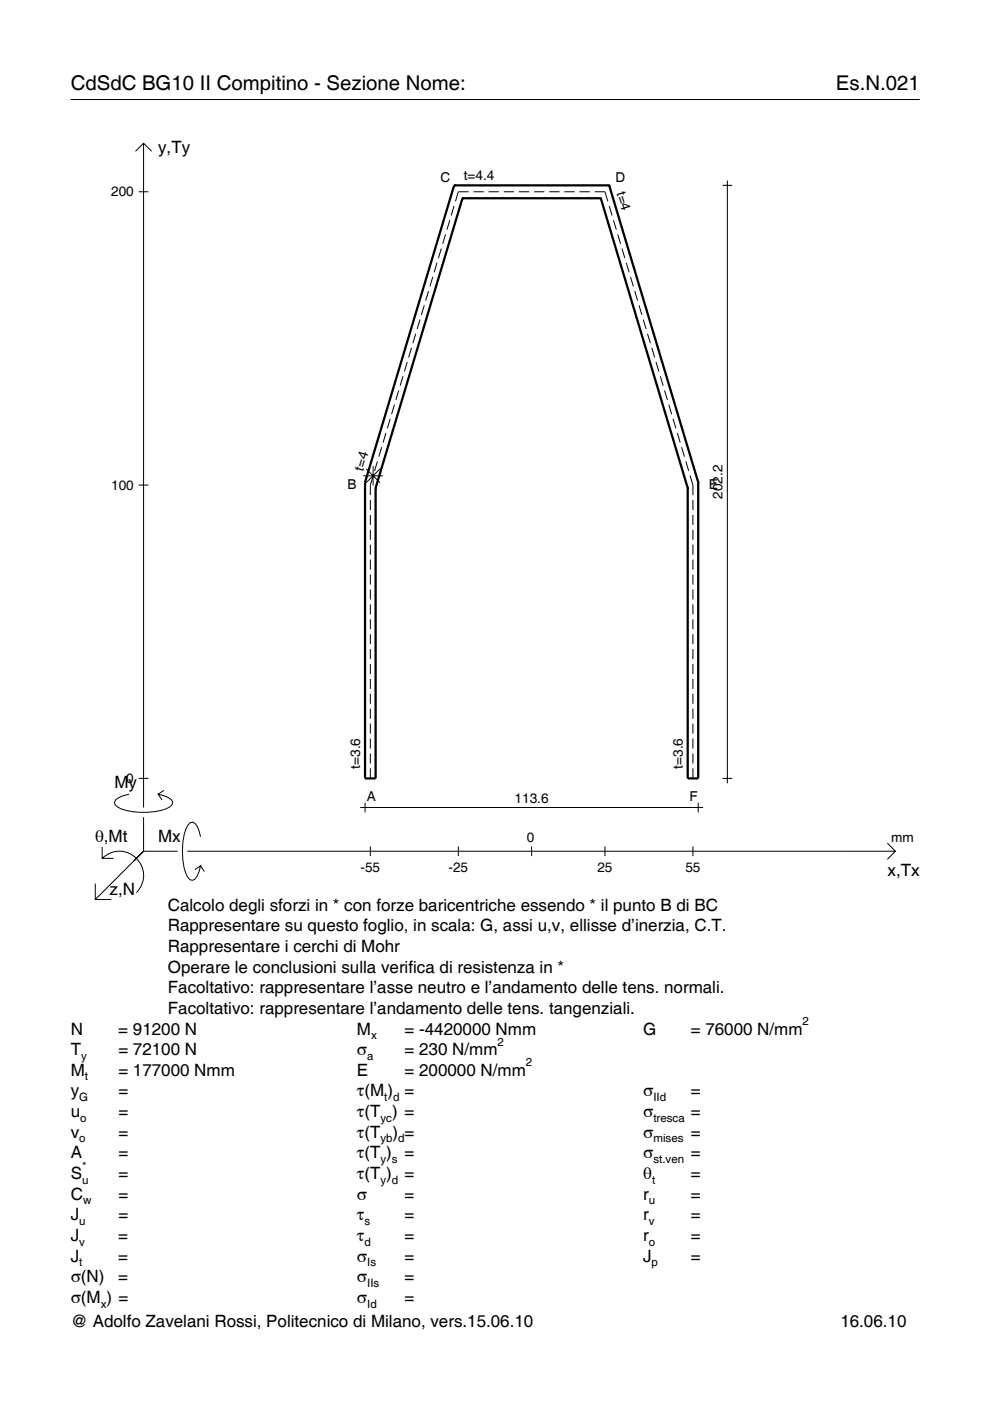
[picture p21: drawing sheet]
<svg xmlns="http://www.w3.org/2000/svg" width="210mm" height="297mm" viewBox="0 0 210 297" stroke-linecap="round" stroke-linejoin="round" font-family="sans-serif">
<defs><g id="words">
<g font-size="4.3">
<text x="15" y="19">CdSdC BG10 II Compitino - Sezione Nome:</text>
<text x="177.2" y="19">Es.N.021</text>
</g>
<g font-size="3.6">
<text x="33.5" y="32.4">y,Ty</text>
<text x="24.3" y="167.1">My</text>
<text x="20.1" y="178.4">θ,Mt</text>
<text x="33.5" y="178.4">Mx</text>
<text x="188.2" y="185.6">x,Tx</text>
<text x="23.2" y="189.7">z,N</text>
<text x="35.6" y="193.1">Calcolo degli sforzi in * con forze baricentriche essendo * il punto B di BC</text>
<text x="35.6" y="197.5">Rappresentare su questo foglio, in scala: G, assi u,v, ellisse d’inerzia, C.T.</text>
<text x="35.6" y="201.8">Rappresentare i cerchi di Mohr</text>
<text x="35.6" y="206.2">Operare le conclusioni sulla verifica di resistenza in *</text>
<text x="35.6" y="210.6">Facoltativo: rappresentare l’asse neutro e l’andamento delle tens. normali.</text>
<text x="35.6" y="215">Facoltativo: rappresentare l’andamento delle tens. tangenziali.</text>
<text x="15" y="219.3">N</text>
<text x="25.1" y="219.3">= 91200 N</text>
<text x="75.7" y="219.3">M</text>
<text x="85.8" y="219.3">= -4420000 Nmm</text>
<text x="136.4" y="219.3">G</text>
<text x="146.5" y="219.3">= 76000 N/mm</text>
<text x="15" y="223.7">T</text>
<text x="25.1" y="223.7">= 72100 N</text>
<text x="75.7" y="223.7">σ</text>
<text x="85.8" y="223.7">= 230 N/mm</text>
<text x="15" y="232.5">y</text>
<text x="15" y="228.1">M</text>
<text x="25.1" y="232.5">=</text>
<text x="25.1" y="228.1">= 177000 Nmm</text>
<text x="75.7" y="232.5">τ(M ) =</text>
<text x="75.7" y="228.1">E</text>
<text x="85.8" y="228.1">= 200000 N/mm</text>
<text x="136.4" y="232.5">σ</text>
<text x="146.5" y="232.5">=</text>
<text x="15" y="236.8">u</text>
<text x="25.1" y="236.8">=</text>
<text x="75.7" y="236.8">τ(T ) =</text>
<text x="136.4" y="236.8">σ</text>
<text x="146.5" y="236.8">=</text>
<text x="15" y="245.6">A</text>
<text x="15" y="241.2">v</text>
<text x="25.1" y="241.2">=</text>
<text x="25.1" y="245.6">=</text>
<text x="75.7" y="245.6">τ(T )</text>
<text x="75.7" y="241.2">τ(T</text>
<text x="83.3" y="241.2">) =</text>
<text x="85.8" y="245.6">=</text>
<text x="136.4" y="241.2">σ</text>
<text x="136.4" y="245.6">σ</text>
<text x="146.5" y="241.2">=</text>
<text x="146.5" y="245.6">=</text>
<text x="15" y="250">S</text>
<text x="25.1" y="250">=</text>
<text x="75.7" y="250">τ(T )</text>
<text x="85.8" y="250">=</text>
<text x="136.4" y="250">θ</text>
<text x="146.5" y="250">=</text>
<text x="15" y="254.3">C</text>
<text x="25.1" y="254.3">=</text>
<text x="75.7" y="254.3">σ</text>
<text x="85.8" y="254.3">=</text>
<text x="136.4" y="254.3">r</text>
<text x="146.5" y="254.3">=</text>
<text x="15" y="263.1">J</text>
<text x="15" y="258.7">J</text>
<text x="25.1" y="263.1">=</text>
<text x="25.1" y="258.7">=</text>
<text x="75.7" y="258.7">τ</text>
<text x="75.7" y="263.1">τ</text>
<text x="85.8" y="258.7">=</text>
<text x="85.8" y="263.1">=</text>
<text x="136.4" y="258.7">r</text>
<text x="136.4" y="263.1">r</text>
<text x="146.5" y="258.7">=</text>
<text x="146.5" y="263.1">=</text>
<text x="15" y="267.5">J</text>
<text x="25.1" y="267.5">=</text>
<text x="75.7" y="267.5">σ</text>
<text x="85.8" y="267.5">=</text>
<text x="136.4" y="267.5">J</text>
<text x="146.5" y="267.5">=</text>
<text x="15" y="271.8">σ(N)</text>
<text x="25.1" y="271.8">=</text>
<text x="75.7" y="271.8">σ</text>
<text x="85.8" y="271.8">=</text>
<text x="15" y="276.2">σ(M ) =</text>
<text x="15" y="281.4">@ Adolfo Zavelani Rossi, Politecnico di Milano, vers.15.06.10</text>
<text x="75.7" y="276.2">σ</text>
<text x="85.8" y="276.2">=</text>
<text x="178.2" y="281.4">16.06.10</text>
</g>
<g font-size="2.9">
<text x="23.6" y="41.7">200</text>
<text x="93.4" y="38.6">C</text>
<text x="98.3" y="38.3">t=4.4</text>
<text x="130.5" y="38.6">D</text>
<text x="130.7" y="41" transform="rotate(73 130.7 41)">t=4</text>
<text x="77" y="100" transform="rotate(-73 77 100)">t=4</text>
<text x="23.6" y="103.8">100</text>
<text x="73.7" y="103.7">B</text>
<text x="150.3" y="103.7">E</text>
<text x="153.2" y="105.8" transform="rotate(-90 153.2 105.8)">202.2</text>
<text x="26.8" y="166">0</text>
<text x="76.4" y="163" transform="rotate(-90 76.4 163)">t=3.6</text>
<text x="144.8" y="163" transform="rotate(-90 144.8 163)">t=3.6</text>
<text x="77.8" y="169.8">A</text>
<text x="109.1" y="170.2">113.6</text>
<text x="146.2" y="169.8">F</text>
<text x="111.7" y="178.4">0</text>
<text x="189" y="178.4">mm</text>
<text x="76.4" y="184.9">-55</text>
<text x="95.1" y="184.9">-25</text>
<text x="126.7" y="184.9">25</text>
<text x="145.3" y="184.9">55</text>
</g>
<g font-size="2.4">
<text x="78.7" y="220.3">x</text>
<text x="105.5" y="221.7">2</text>
<text x="170.2" y="217.3">2</text>
<text x="17.2" y="224.7">y</text>
<text x="77.9" y="224.7">a</text>
<text x="111.5" y="226.1">2</text>
<text x="16.8" y="233.5">G</text>
<text x="18" y="229.1">t</text>
<text x="81.5" y="233.5">t d</text>
<text x="138.5" y="233.5">IId</text>
<text x="17" y="237.8">o</text>
<text x="80.7" y="237.8">yc</text>
<text x="138.5" y="237.8">tresca</text>
<text x="16.8" y="242.2">o</text>
<text x="80.7" y="242.2">yb d</text>
<text x="138.5" y="242.2">mises</text>
<text x="17.4" y="251">u</text>
<text x="17.4" y="248">*</text>
<text x="80.7" y="246.6">y s</text>
<text x="80.7" y="251">y d</text>
<text x="138.2" y="251">t</text>
<text x="138.5" y="246.6">st.ven</text>
<text x="17.6" y="255.3">w</text>
<text x="137.6" y="255.3">u</text>
<text x="16.8" y="259.7">u</text>
<text x="77.3" y="259.7">s</text>
<text x="137.6" y="259.7">v</text>
<text x="16.8" y="264.1">v</text>
<text x="16.8" y="268.5">t</text>
<text x="77.3" y="264.1">d</text>
<text x="77.9" y="268.5">Is</text>
<text x="137.6" y="264.1">o</text>
<text x="138.2" y="268.5">p</text>
<text x="77.9" y="272.8">IIs</text>
<text x="21.4" y="277.2">x</text>
<text x="77.9" y="277.2">Id</text>
</g>
</g></defs>
<g fill="none" stroke="#000" stroke-width=".21">
<path d="M15 21.1h180M28.7 32.1l1.7-1.7 1.8 1.7M30.4 30.4v140.8M153.2 39.3h2M154.2 38.3v127.8M29.4 40.7h2.1M91.8 58.7l-.7 2M92.7 55.7l-.6 2M93.6 52.7l-.6 2M94.5 49.7l-.6 2M95.4 46.7l-.6 2M96.3 43.7l-.6 2"/>
<path d="M99.4 40.7h-2.2l-.6 2M100.4 40.7h2.2M103.6 40.7h2.2M106.8 40.7h2.2M110 40.7h2.2M113.2 40.7h2.2M116.4 40.7h2.2M119.7 40.7h2.1M122.9 40.7h2.2M126.1 40.7h2.2l.6 2M129.2 43.7l.6 2M130.1 46.7l.6 2"/>
<path d="M131 49.7l.6 2M131.9 52.7l.6 2M132.8 55.7l.6 2M133.7 58.7l.6 2M85.4 79.8l-.6 2M86.3 76.8l-.6 2M87.2 73.7l-.6 2.1M88.1 70.7l-.6 2.1M89 67.7l-.6 2.1M90 64.7l-.7 2M90.9 61.7l-.7 2M134.6 61.7l.6 2"/>
<path d="M135.5 64.7l.6 2M136.4 67.7l.6 2.1M137.3 70.7l.6 2.1M138.2 73.7l.6 2.1M139.1 76.8l.6 2M140 79.8l.6 2M77.6 99.4l3 2.9M79.1 98.8v4.1M80 97.8l-.6 2M80.6 99.4l-3 2.9M80.9 94.8l-.6 2M81.8 91.8l-.6 2"/>
<path d="M82.7 88.8l-.6 2M83.6 85.8l-.6 2M84.5 82.8l-.6 2M140.9 82.8l.6 2M141.8 85.8l.6 2M142.7 88.8l.6 2M143.6 91.8l.6 2M144.5 94.8l.6 2M145.4 97.8l.6 2M29.4 102.8h2.1M77 100.9h4.2M78.5 106v2.1"/>
<path d="M78.5 109.2v2.1M78.5 112.3v2.2M78.5 115.5v2.1M78.5 118.6v2.2M79.1 100.8l-.6 2v2.2M146.3 100.8l.6 2v2.2M146.9 106v2.1M146.9 109.2v2.1M146.9 112.3v2.2M146.9 115.5v2.1M146.9 118.6v2.2M78.5 121.8v2.1"/>
<path d="M78.5 125v2.1M78.5 128.1v2.2M78.5 131.3v2.1M78.5 134.5v2.1M78.5 137.6v2.1M146.9 121.8v2.1M146.9 125v2.1M146.9 128.1v2.2M146.9 131.3v2.1M146.9 134.5v2.1M146.9 137.6v2.1M78.5 140.8v2.1"/>
<path d="M78.5 143.9v2.2M78.5 147.1v2.1M78.5 150.3v2.1M78.5 153.4v2.1M78.5 156.6v2.1M78.5 159.7v2.2M146.9 140.8v2.1M146.9 143.9v2.2M146.9 147.1v2.1M146.9 150.3v2.1M146.9 153.4v2.1M146.9 156.6v2.1"/>
<path d="M146.9 159.7v2.2M21.7 179.6v2.4h2.4M27.3 168.4a3.6 3.6 0 0 0-3 1.7l.1 .5a5.6 5.6 0 0 0 3.8 1.5 13.4 13.4 0 0 0 7.8-1l.5-.5 .1-.5a3.6 3.6 0 0 0-3.1-1.7l.8 1.2M29.4 165h2.1M30.4 173.3v7.2M34.7 167.6l-1.2 .8M42.5 177.4a3.6 3.6 0 0 0-1.7-3.1l-.5 .1a5.7 5.7 0 0 0-1.5 3.8 13.9 13.9 0 0 0 1.1 7.9l.4 .4 .5 .1a3.6 3.6 0 0 0 1.7-3l-1.2 .8M76.4 171.2h72.7M77.4 170.2v2M78.5 162.9v2.1M78.5 179.4v2.1M97.2 179.4v2.1"/>
<path d="M112.7 179.4v2.1M128.3 179.4v2.1M146.9 162.9v2.1M146.9 179.4v2.1M148 170.2v2M153.2 165h2M188.1 178.8l1.7 1.7-1.7 1.7M20.2 187.3v3.4h3.4M21.7 182a5.1 5.1 0 0 1 7.2 0 5.1 5.1 0 0 1 0 7.3M30.4 180.5l-10.2 10.2M30.4 180.5h7.2M39.7 180.5h150.1"/>
<path d="M42.5 183.6l.8 1.2"/>
</g>
<g fill="none" stroke="#000" stroke-width=".48">
<path d="M96.3 39.3h.1M96.3 39.3l-18.9 62.9M96.3 39.3h32.9M129.2 39.3h.1M129.2 39.3l18.8 62.9M98.1 42h.1M98.1 42l-18.5 61.4M98.1 42h29.3M127.4 42h.1M127.4 42l18.4 61.4M77.4 102.2h.1M77.4 102.2v62.8h2.2v-61.6"/>
<path d="M79.6 103.4h.1M145.8 103.4h.1M148 102.2h.1M148 102.2v62.8h-2.2v-61.6"/>
</g>
<use href="#words"/>
</svg>
